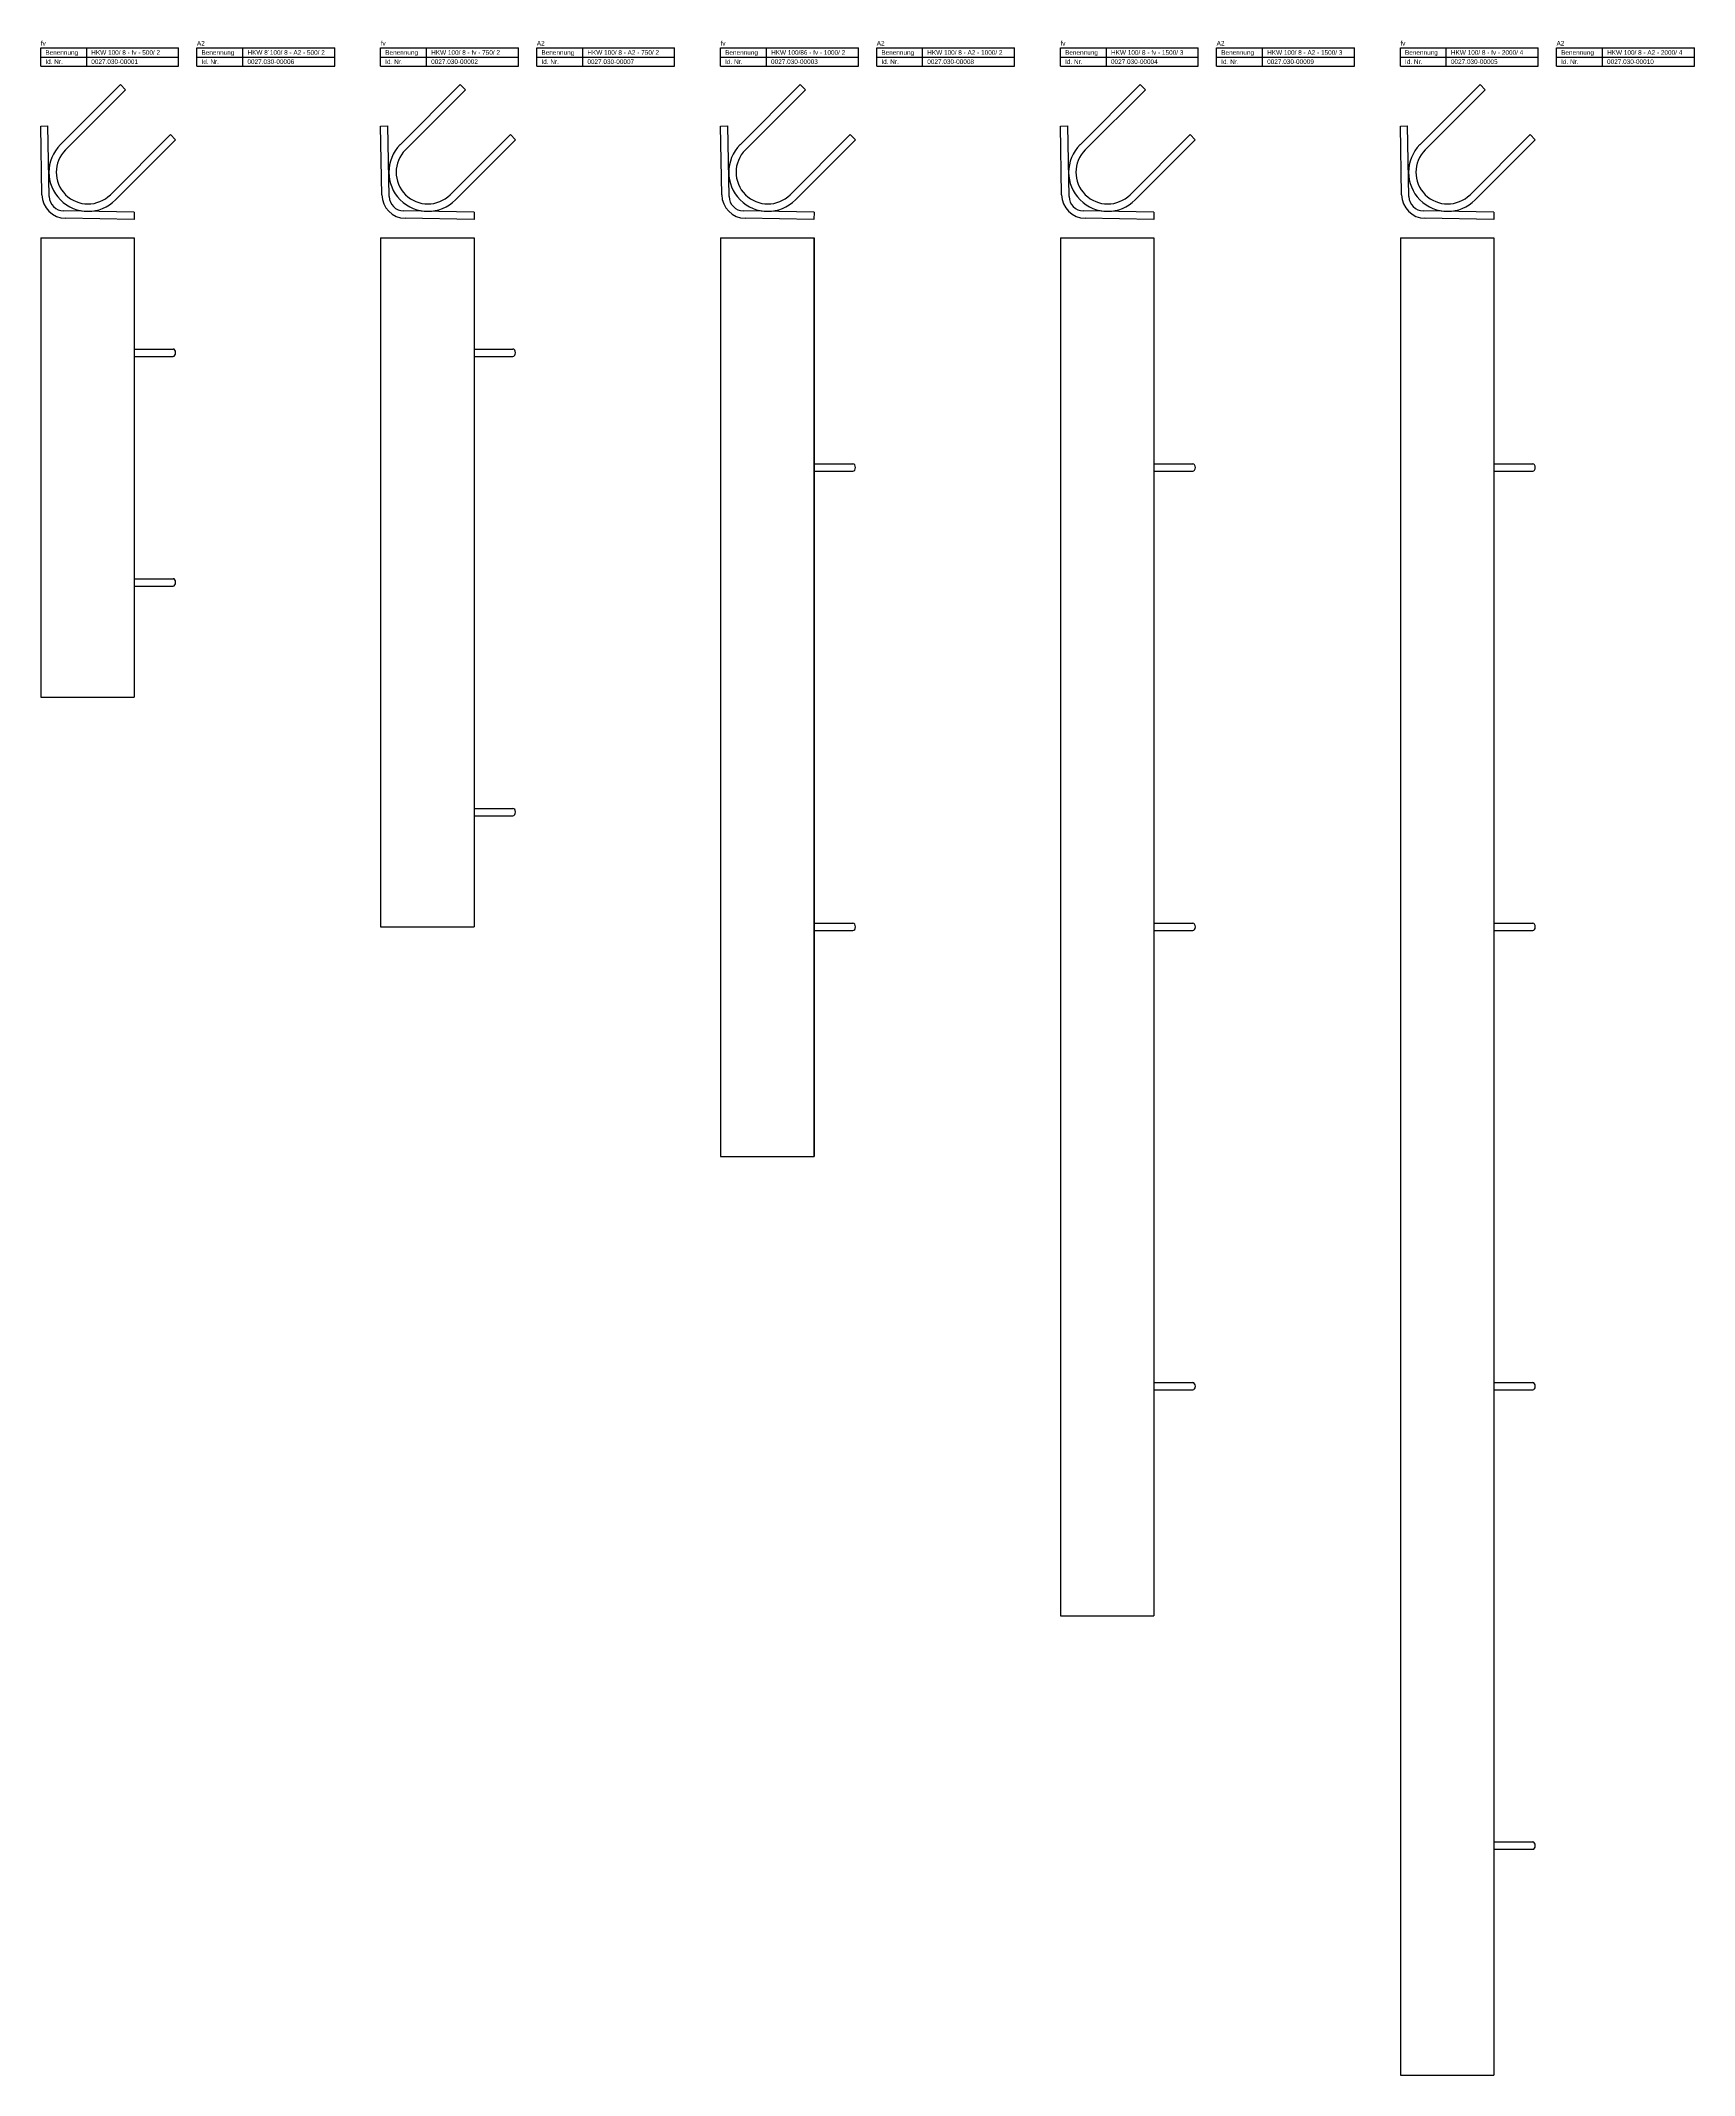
# Model space of a CAD drawing. Header units: millimetres. Extents: x 1092 to 2892, y 359 to 2574.
import ezdxf

# ---------------------------------------------------------------- set-up
doc = ezdxf.new("R2010")
doc.units = ezdxf.units.MM
doc.header["$LTSCALE"] = 5
doc.layers.add('HALFEN', color=2, linetype='CONTINUOUS')
doc.styles.add('ARIAL50', font='ARIAL.TTF', dxfattribs={"height": 5})

msp = doc.modelspace()

# ---------------------------------------------------------------- linework, layer by layer
at = {"layer": 'HALFEN'}
for p, q in [((1092.3, 2566.2), (1242.3, 2566.2)), ((1092.3, 2546.2), (1092.3, 2566.2)), ((1092.3, 2556.2), (1242.3, 2556.2)), ((1142.3, 2546.2), (1142.3, 2566.2)), ((1242.3, 2546.2), (1242.3, 2566.2)), ((1262.3, 2566.2), (1412.3, 2566.2)), ((1262.3, 2546.2), (1262.3, 2566.2)), ((1262.3, 2556.2), (1412.3, 2556.2)), ((1312.3, 2546.2), (1312.3, 2566.2)), ((1412.3, 2546.2), (1412.3, 2566.2)), ((1462.3, 2566.2), (1612.3, 2566.2)), ((1462.3, 2546.2), (1462.3, 2566.2)), ((1462.3, 2556.2), (1612.3, 2556.2)), ((1512.3, 2546.2), (1512.3, 2566.2)), ((1612.3, 2546.2), (1612.3, 2566.2)), ((1632.3, 2566.2), (1782.3, 2566.2)), ((1632.3, 2546.2), (1632.3, 2566.2)), ((1632.3, 2556.2), (1782.3, 2556.2)), ((1682.3, 2546.2), (1682.3, 2566.2)), ((1782.3, 2546.2), (1782.3, 2566.2)), ((1832.3, 2566.2), (1982.3, 2566.2)), ((1832.3, 2546.2), (1832.3, 2566.2)), ((1832.3, 2556.2), (1982.3, 2556.2)), ((1882.3, 2546.2), (1882.3, 2566.2)), ((1982.3, 2546.2), (1982.3, 2566.2)), ((2002.3, 2566.2), (2152.3, 2566.2)), ((2002.3, 2546.2), (2002.3, 2566.2)), ((2002.3, 2556.2), (2152.3, 2556.2)), ((2052.3, 2546.2), (2052.3, 2566.2)), ((2152.3, 2546.2), (2152.3, 2566.2)), ((2202.3, 2566.2), (2352.3, 2566.2)), ((2202.3, 2546.2), (2202.3, 2566.2)), ((2202.3, 2556.2), (2352.3, 2556.2)), ((2252.3, 2546.2), (2252.3, 2566.2)), ((2352.3, 2546.2), (2352.3, 2566.2)), ((2372.3, 2566.2), (2522.3, 2566.2)), ((2372.3, 2546.2), (2372.3, 2566.2)), ((2372.3, 2556.2), (2522.3, 2556.2)), ((2422.3, 2546.2), (2422.3, 2566.2)), ((2522.3, 2546.2), (2522.3, 2566.2)), ((2572.3, 2566.2), (2722.3, 2566.2)), ((2572.3, 2546.2), (2572.3, 2566.2)), ((2572.3, 2556.2), (2722.3, 2556.2)), ((2622.3, 2546.2), (2622.3, 2566.2)), ((2722.3, 2546.2), (2722.3, 2566.2)), ((2742.3, 2566.2), (2892.3, 2566.2)), ((2742.3, 2546.2), (2742.3, 2566.2)), ((2742.3, 2556.2), (2892.3, 2556.2)), ((2792.3, 2546.2), (2792.3, 2566.2)), ((2892.3, 2546.2), (2892.3, 2566.2)), ((1092.3, 2546.2), (1242.3, 2546.2)), ((1113.6, 2460.8), (1179, 2526.2)), ((1179, 2526.2), (1184.7, 2520.6)), ((1262.3, 2546.2), (1412.3, 2546.2)), ((1462.3, 2546.2), (1612.3, 2546.2)), ((1483.6, 2460.8), (1549, 2526.2)), ((1549, 2526.2), (1554.7, 2520.6)), ((1632.3, 2546.2), (1782.3, 2546.2)), ((1832.3, 2546.2), (1982.3, 2546.2)), ((1853.6, 2460.8), (1919, 2526.2)), ((1919, 2526.2), (1924.7, 2520.6)), ((2002.3, 2546.2), (2152.3, 2546.2)), ((2202.3, 2546.2), (2352.3, 2546.2)), ((2223.6, 2460.8), (2289, 2526.2)), ((2289, 2526.2), (2294.7, 2520.6)), ((2372.3, 2546.2), (2522.3, 2546.2)), ((2572.3, 2546.2), (2722.3, 2546.2)), ((2593.6, 2460.8), (2659, 2526.2)), ((2659, 2526.2), (2664.7, 2520.6)), ((2742.3, 2546.2), (2892.3, 2546.2)), ((1119.3, 2455.2), (1184.7, 2520.6)), ((1489.3, 2455.2), (1554.7, 2520.6)), ((1859.3, 2455.2), (1924.7, 2520.6)), ((2229.3, 2455.2), (2294.7, 2520.6)), ((2599.3, 2455.2), (2664.7, 2520.6)), ((1092.3, 2481.1), (1100.2, 2481.3)), ((1093.6, 2406.3), (1092.3, 2481.1)), ((1101.6, 2404.5), (1100.2, 2481.3)), ((1462.3, 2481.1), (1470.2, 2481.3)), ((1463.6, 2406.3), (1462.3, 2481.1)), ((1471.6, 2404.5), (1470.2, 2481.3)), ((1832.3, 2481.1), (1840.2, 2481.3)), ((1833.6, 2406.3), (1832.3, 2481.1)), ((1841.6, 2404.5), (1840.2, 2481.3)), ((2202.3, 2481.1), (2210.2, 2481.3)), ((2203.6, 2406.3), (2202.3, 2481.1)), ((2211.6, 2404.5), (2210.2, 2481.3)), ((2572.3, 2481.1), (2580.2, 2481.3)), ((2573.6, 2406.3), (2572.3, 2481.1)), ((2581.6, 2404.5), (2580.2, 2481.3)), ((1168.1, 2406.4), (1233.5, 2471.8)), ((1173.7, 2400.7), (1239.1, 2466.1)), ((1233.5, 2471.8), (1239.1, 2466.1)), ((1538.1, 2406.4), (1603.5, 2471.8)), ((1543.7, 2400.7), (1609.1, 2466.1)), ((1603.5, 2471.8), (1609.1, 2466.1)), ((1908.1, 2406.4), (1973.5, 2471.8)), ((1913.7, 2400.7), (1979.1, 2466.1)), ((1973.5, 2471.8), (1979.1, 2466.1)), ((2278.1, 2406.4), (2343.5, 2471.8)), ((2283.7, 2400.7), (2349.1, 2466.1)), ((2343.5, 2471.8), (2349.1, 2466.1)), ((2648.1, 2406.4), (2713.5, 2471.8)), ((2653.7, 2400.7), (2719.1, 2466.1)), ((2713.5, 2471.8), (2719.1, 2466.1)), ((1194.1, 2387.4), (1117.3, 2388.8)), ((1194, 2379.4), (1119.1, 2380.7)), ((1194.1, 2387.4), (1194, 2379.4)), ((1564.1, 2387.4), (1487.3, 2388.8)), ((1564, 2379.4), (1489.1, 2380.7)), ((1564.1, 2387.4), (1564, 2379.4)), ((1934.1, 2387.4), (1857.3, 2388.8)), ((1934, 2379.4), (1859.1, 2380.7)), ((1934.1, 2387.4), (1934, 2379.4)), ((2304.1, 2387.4), (2227.3, 2388.8)), ((2304, 2379.4), (2229.1, 2380.7)), ((2304.1, 2387.4), (2304, 2379.4)), ((2674.1, 2387.4), (2597.3, 2388.8)), ((2674, 2379.4), (2599.1, 2380.7)), ((2674.1, 2387.4), (2674, 2379.4)), ((1092.3, 2359.4), (1092.3, 1859.4)), ((1092.3, 2359.4), (1194.1, 2359.4)), ((1194, 2359.4), (1194, 1859.4)), ((1194.1, 2359.4), (1194.1, 1859.4)), ((1462.3, 2359.4), (1462.3, 1609.4)), ((1462.3, 2359.4), (1564.1, 2359.4)), ((1564, 2359.4), (1564, 1609.4)), ((1564.1, 2359.4), (1564.1, 1609.4)), ((1832.3, 2359.4), (1832.3, 1359.4)), ((1832.3, 2359.4), (1934.1, 2359.4)), ((1934, 2359.4), (1934, 1359.4)), ((1934.1, 2359.4), (1934.1, 1359.4)), ((2202.3, 2359.4), (2202.3, 859.4)), ((2202.3, 2359.4), (2304.1, 2359.4)), ((2304, 2359.4), (2304, 859.4)), ((2304.1, 2359.4), (2304.1, 859.4)), ((2572.3, 2359.4), (2572.3, 359.4)), ((2572.3, 2359.4), (2674.1, 2359.4)), ((2674, 2359.4), (2674, 359.4)), ((2674.1, 2359.4), (2674.1, 359.4)), ((1194.1, 2238.4), (1236.3, 2238.4)), ((1564.1, 2238.4), (1606.3, 2238.4)), ((1194.1, 2230.4), (1236.3, 2230.4)), ((1564.1, 2230.4), (1606.3, 2230.4)), ((1934.1, 2113.4), (1976.3, 2113.4)), ((1934.1, 2105.4), (1976.3, 2105.4)), ((2304.1, 2113.4), (2346.3, 2113.4)), ((2304.1, 2105.4), (2346.3, 2105.4)), ((2674.1, 2113.4), (2716.3, 2113.4)), ((2674.1, 2105.4), (2716.3, 2105.4)), ((1194.1, 1988.4), (1236.3, 1988.4)), ((1194.1, 1980.4), (1236.3, 1980.4)), ((1092.3, 1859.4), (1194.1, 1859.4)), ((1564.1, 1738.4), (1606.3, 1738.4)), ((1564.1, 1730.4), (1606.3, 1730.4)), ((1462.3, 1609.4), (1564.1, 1609.4)), ((1934.1, 1613.4), (1976.3, 1613.4)), ((1934.1, 1605.4), (1976.3, 1605.4)), ((2304.1, 1613.4), (2346.3, 1613.4)), ((2304.1, 1605.4), (2346.3, 1605.4)), ((2674.1, 1613.4), (2716.3, 1613.4)), ((2674.1, 1605.4), (2716.3, 1605.4)), ((1832.3, 1359.4), (1934.1, 1359.4)), ((2304.1, 1113.4), (2346.3, 1113.4)), ((2674.1, 1113.4), (2716.3, 1113.4)), ((2304.1, 1105.4), (2346.3, 1105.4)), ((2674.1, 1105.4), (2716.3, 1105.4)), ((2202.3, 859.4), (2304.1, 859.4)), ((2674.1, 613.4), (2716.3, 613.4)), ((2674.1, 605.4), (2716.3, 605.4)), ((2572.3, 359.4), (2674.1, 359.4))]:
    msp.add_line(p, q, dxfattribs=at)
for centre, radius, start, end in [((1143.7, 2430.8), 42.5, 135, 315), ((1513.7, 2430.8), 42.5, 135, 315), ((1883.7, 2430.8), 42.5, 135, 315), ((2253.7, 2430.8), 42.5, 135, 315), ((2623.7, 2430.8), 42.5, 135, 315), ((1143.7, 2430.8), 34.5, 135, 315), ((1513.7, 2430.8), 34.5, 135, 315), ((1883.7, 2430.8), 34.5, 135, 315), ((2253.7, 2430.8), 34.5, 135, 315), ((2623.7, 2430.8), 34.5, 135, 315), ((1119.6, 2406.7), 26, 181, 269), ((1117.6, 2404.7), 16, 181, 269), ((1489.6, 2406.7), 26, 181, 269), ((1487.6, 2404.7), 16, 181, 269), ((1859.6, 2406.7), 26, 181, 269), ((1857.6, 2404.7), 16, 181, 269), ((2229.6, 2406.7), 26, 181, 269), ((2227.6, 2404.7), 16, 181, 269), ((2599.6, 2406.7), 26, 181, 269), ((2597.6, 2404.7), 16, 181, 269)]:
    msp.add_arc(centre, radius, start, end, dxfattribs=at)
for centre in [(1236.3, 2234.4), (1606.3, 2234.4), (1976.3, 2109.4), (2346.3, 2109.4), (2716.3, 2109.4), (1236.3, 1984.4), (1606.3, 1734.4), (1976.3, 1609.4), (2346.3, 1609.4), (2716.3, 1609.4), (2346.3, 1109.4), (2716.3, 1109.4), (2716.3, 609.4)]:
    msp.add_ellipse(centre, major_axis=(0, 4), ratio=0.707107, start_param=3.141593, end_param=6.283185, dxfattribs=at)

# ---------------------------------------------------------------- texts
at = {"layer": 'HALFEN', "style": 'ARIAL50'}
for s, p in [('fv', (1092.3, 2568.7)), ('A2', (1262.3, 2568.7)), ('fv', (1462.3, 2568.7)), ('A2', (1632.3, 2568.7)), ('fv', (1832.3, 2568.7)), ('A2', (2002.3, 2568.7)), ('fv', (2202.3, 2568.7)), ('A2', (2372.3, 2568.7)), ('fv', (2572.3, 2568.7)), ('A2', (2742.3, 2568.7)), ('Benennung', (1097.3, 2558.7)), ('Id. Nr.', (1097.3, 2548.7)), ('0027.030-00001', (1147.3, 2548.7)), ('HKW 100/ 8 - fv - 500/ 2', (1147.3, 2558.7)), ('Benennung', (1267.3, 2558.7)), ('Id. Nr.', (1267.3, 2548.7)), ('0027.030-00006', (1317.3, 2548.7)), ('HKW 8´100/ 8 - A2 - 500/ 2', (1317.3, 2558.7)), ('Benennung', (1467.3, 2558.7)), ('Id. Nr.', (1467.3, 2548.7)), ('0027.030-00002', (1517.3, 2548.7)), ('HKW 100/ 8 - fv - 750/ 2', (1517.3, 2558.7)), ('Benennung', (1637.3, 2558.7)), ('Id. Nr.', (1637.3, 2548.7)), ('0027.030-00007', (1687.3, 2548.7)), ('HKW 100/ 8 - A2 - 750/ 2', (1687.3, 2558.7)), ('Benennung', (1837.3, 2558.7)), ('Id. Nr.', (1837.3, 2548.7)), ('0027.030-00003', (1887.3, 2548.7)), ('HKW 100/86 - fv - 1000/ 2', (1887.3, 2558.7)), ('Benennung', (2007.3, 2558.7)), ('Id. Nr.', (2007.3, 2548.7)), ('0027.030-00008', (2057.3, 2548.7)), ('HKW 100/ 8 - A2 - 1000/ 2', (2057.3, 2558.7)), ('Benennung', (2207.3, 2558.7)), ('Id. Nr.', (2207.3, 2548.7)), ('0027.030-00004', (2257.3, 2548.7)), ('HKW 100/ 8 - fv - 1500/ 3', (2257.3, 2558.7)), ('Benennung', (2377.3, 2558.7)), ('Id. Nr.', (2377.3, 2548.7)), ('0027.030-00009', (2427.3, 2548.7)), ('HKW 100/ 8 - A2 - 1500/ 3', (2427.3, 2558.7)), ('Benennung', (2577.3, 2558.7)), ('Id. Nr.', (2577.3, 2548.7)), ('0027.030-00005', (2627.3, 2548.7)), ('HKW 100/ 8 - fv - 2000/ 4', (2627.3, 2558.7)), ('Benennung', (2747.3, 2558.7)), ('Id. Nr.', (2747.3, 2548.7)), ('0027.030-00010', (2797.3, 2548.7)), ('HKW 100/ 8 - A2 - 2000/ 4', (2797.3, 2558.7))]:
    msp.add_text(s, height=5, dxfattribs=at).set_placement(p)

doc.saveas('drawing.dxf')
